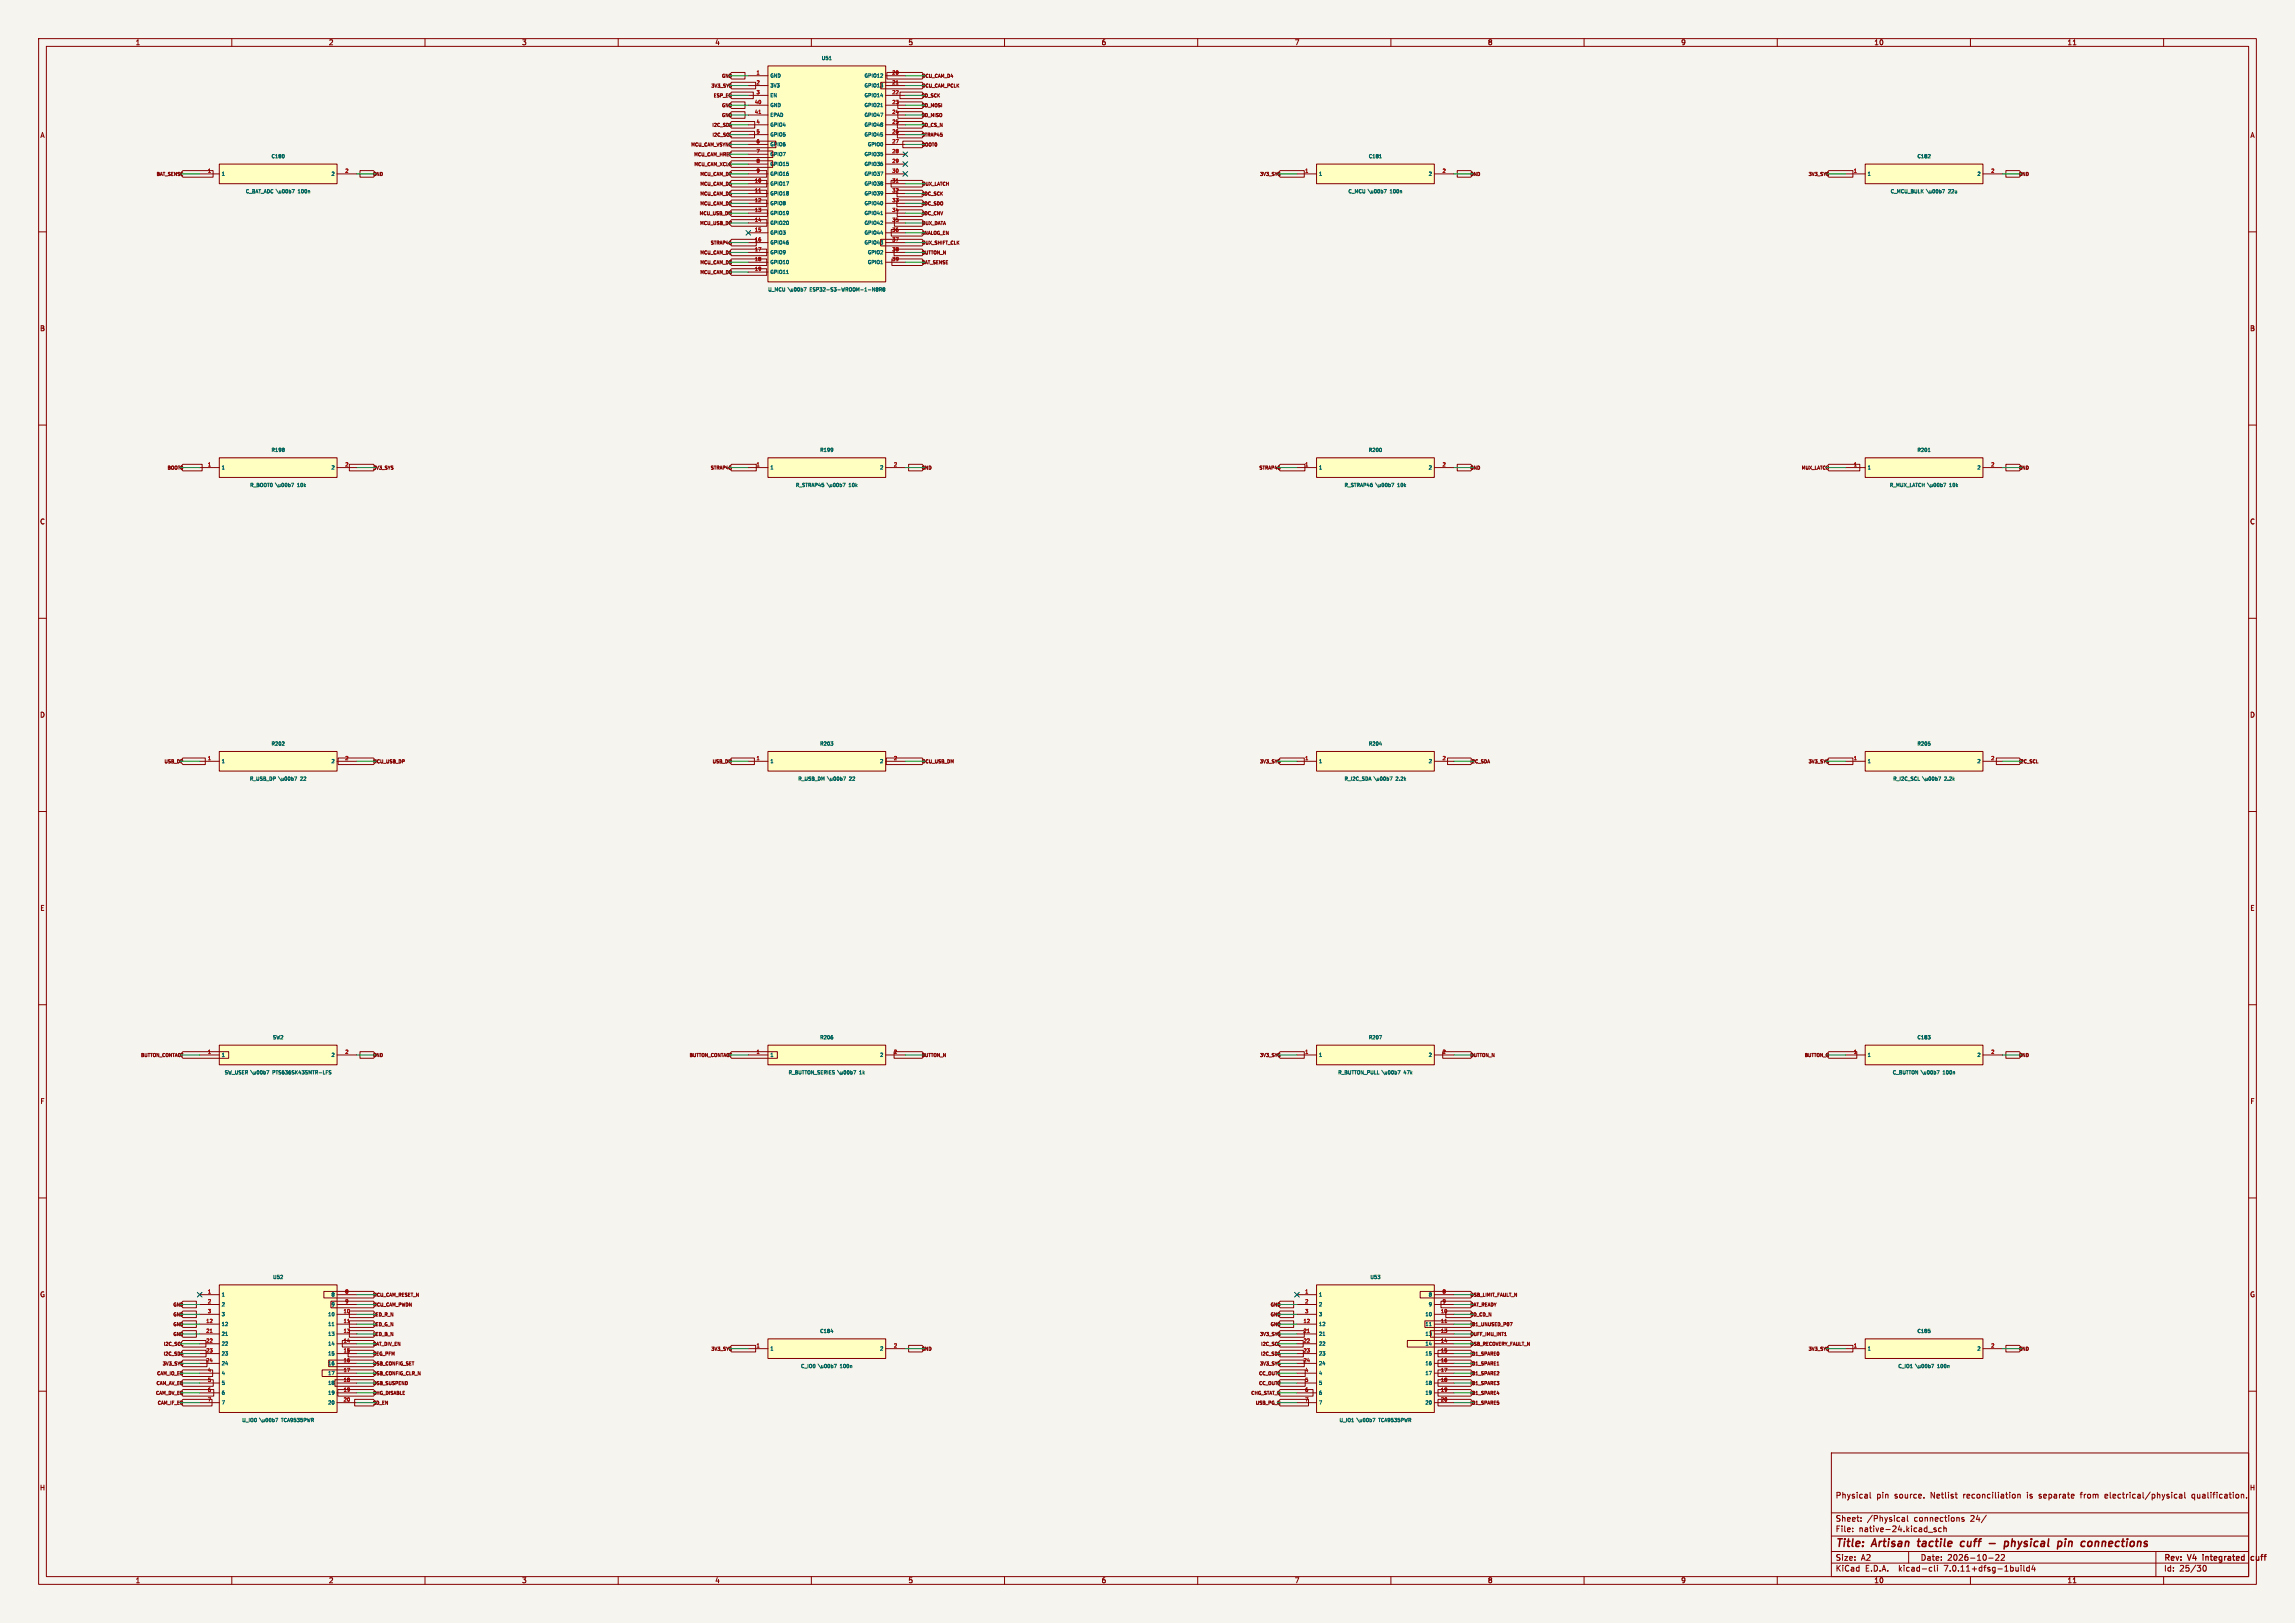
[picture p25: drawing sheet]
<svg xmlns="http://www.w3.org/2000/svg" width="594mm" height="420mm" viewBox="0 0 594 420" stroke-linecap="round" stroke-linejoin="round" font-family="sans-serif">
<defs><g id="words">
<g font-size="2.8" fill="#840000">
<text x="475" y="400.9">Title:</text>
<text x="484.7" y="400.9">Artisan</text>
<text x="497.3" y="400.9">tactile</text>
<text x="509.1" y="400.9">cuff</text>
<text x="517.3" y="400.9">-</text>
<text x="522.1" y="400.9">physical</text>
<text x="536.7" y="400.9">pin</text>
<text x="543.6" y="400.9">connections</text>
</g>
<g font-size="2.1" fill="#840000">
<text x="475" y="388">Physical</text>
<text x="485.7" y="388">pin</text>
<text x="490.4" y="388">source.</text>
<text x="499.8" y="388">Netlist</text>
<text x="508.4" y="388">reconciliation</text>
<text x="525.1" y="388">is</text>
<text x="528.3" y="388">separate</text>
<text x="539.2" y="388">from</text>
<text x="545.7" y="388">electrical/physical</text>
<text x="568.3" y="388">qualification.</text>
<text x="475" y="394">Sheet:</text>
<text x="483.2" y="394">/Physical</text>
<text x="495.5" y="394">connections</text>
<text x="510.2" y="394">24/</text>
<text x="475" y="396.7">File:</text>
<text x="481.1" y="396.7">native-24.kicad_sch</text>
<text x="475" y="406.9">KiCad</text>
<text x="475" y="404.1">Size:</text>
<text x="481.7" y="404.1">A2</text>
<text x="482.7" y="406.9">E.D.A.</text>
<text x="491.6" y="406.9">kicad-cli</text>
<text x="497" y="404.1">Date:</text>
<text x="503.5" y="406.9">7.0.11+dfsg-1build4</text>
<text x="504" y="404.1">2026-10-22</text>
<text x="560" y="404.3">Rev:</text>
<text x="560" y="406.9">Id:</text>
<text x="564.1" y="406.9">25/30</text>
<text x="566.4" y="404.3">V4</text>
<text x="570.8" y="404.3">integrated</text>
<text x="583.9" y="404.3">cuff</text>
</g>
<g font-size="1.8" fill="#840000">
<text x="35" y="11.9">1</text>
<text x="85" y="11.9">2</text>
<text x="135" y="11.9">3</text>
<text x="185" y="11.9">4</text>
<text x="235" y="11.9">5</text>
<text x="285" y="11.9">6</text>
<text x="335" y="11.9">7</text>
<text x="385" y="11.9">8</text>
<text x="435" y="11.9">9</text>
<text x="485" y="11.9">10</text>
<text x="535" y="11.9">11</text>
<text x="10.3" y="35.9">A</text>
<text x="582.3" y="35.9">A</text>
<text x="10.3" y="85.9">B</text>
<text x="582.3" y="85.9">B</text>
<text x="10.3" y="135.9">C</text>
<text x="582.3" y="135.9">C</text>
<text x="10.3" y="185.9">D</text>
<text x="582.3" y="185.9">D</text>
<text x="10.3" y="235.9">E</text>
<text x="582.3" y="235.9">E</text>
<text x="10.3" y="285.9">F</text>
<text x="582.3" y="285.9">F</text>
<text x="10.3" y="335.9">G</text>
<text x="582.3" y="335.9">G</text>
<text x="10.2" y="385.9">H</text>
<text x="582.2" y="385.9">H</text>
<text x="35" y="409.9">1</text>
<text x="85" y="409.9">2</text>
<text x="135" y="409.9">3</text>
<text x="185" y="409.9">4</text>
<text x="235" y="409.9">5</text>
<text x="285" y="409.9">6</text>
<text x="335" y="409.9">7</text>
<text x="385" y="409.9">8</text>
<text x="435" y="409.9">9</text>
<text x="485" y="409.9">10</text>
<text x="535" y="409.9">11</text>
</g>
<g font-size="1.3" fill="#006464">
<text x="212.5" y="15.7">U51</text>
<text x="199.3" y="20.3">GND</text>
<text x="199.3" y="22.8">3V3</text>
<text x="223.6" y="20.3">GPIO12</text>
<text x="223.6" y="22.8">GPIO13</text>
<text x="199.3" y="25.4">EN</text>
<text x="199.3" y="27.9">GND</text>
<text x="223.6" y="25.4">GPIO14</text>
<text x="223.6" y="27.9">GPIO21</text>
<text x="199.3" y="33">GPIO4</text>
<text x="199.3" y="30.4">EPAD</text>
<text x="199.3" y="35.5">GPIO5</text>
<text x="223.6" y="30.4">GPIO47</text>
<text x="223.6" y="33">GPIO48</text>
<text x="223.6" y="35.5">GPIO45</text>
<text x="70.1" y="41.1">C180</text>
<text x="199.3" y="38.1">GPIO6</text>
<text x="199.3" y="40.6">GPIO7</text>
<text x="223.6" y="40.6">GPIO35</text>
<text x="224.4" y="38.1">GPIO0</text>
<text x="354.1" y="41.1">C181</text>
<text x="496.1" y="41.1">C182</text>
<text x="57.3" y="45.7">1</text>
<text x="85.6" y="45.7">2</text>
<text x="199.3" y="43.1">GPIO15</text>
<text x="199.3" y="45.7">GPIO16</text>
<text x="223.6" y="43.1">GPIO36</text>
<text x="223.6" y="45.7">GPIO37</text>
<text x="341.3" y="45.7">1</text>
<text x="369.6" y="45.7">2</text>
<text x="483.3" y="45.7">1</text>
<text x="511.6" y="45.7">2</text>
<text x="63.5" y="50.2">C_BAT_ADC \u00b7</text>
<text x="77.4" y="50.2">100n</text>
<text x="199.3" y="48.2">GPIO17</text>
<text x="199.3" y="50.8">GPIO18</text>
<text x="199.3" y="53.3">GPIO8</text>
<text x="223.6" y="48.2">GPIO38</text>
<text x="223.6" y="50.8">GPIO39</text>
<text x="223.6" y="53.3">GPIO40</text>
<text x="348.9" y="50.2">C_MCU</text>
<text x="354.3" y="50.2">\u00b7</text>
<text x="360" y="50.2">100n</text>
<text x="489.2" y="50.2">C_MCU_BULK</text>
<text x="498.8" y="50.2">\u00b7</text>
<text x="504.5" y="50.2">22u</text>
<text x="199.3" y="55.8">GPIO19</text>
<text x="199.3" y="58.4">GPIO20</text>
<text x="223.6" y="55.8">GPIO41</text>
<text x="223.6" y="58.4">GPIO42</text>
<text x="199.3" y="60.9">GPIO3</text>
<text x="199.3" y="63.5">GPIO46</text>
<text x="199.3" y="66">GPIO9</text>
<text x="223.6" y="60.9">GPIO44</text>
<text x="223.6" y="63.5">GPIO43</text>
<text x="224.4" y="66">GPIO2</text>
<text x="199.3" y="68.5">GPIO10</text>
<text x="199.3" y="71.1">GPIO11</text>
<text x="224.4" y="68.5">GPIO1</text>
<text x="198.7" y="75.6">U_MCU</text>
<text x="204.1" y="75.6">\u00b7</text>
<text x="209.9" y="75.6">ESP32-S3-WROOM-1-N8R8</text>
<text x="70.1" y="117.1">R198</text>
<text x="212.1" y="117.1">R199</text>
<text x="354.1" y="117.1">R200</text>
<text x="496.1" y="117.1">R201</text>
<text x="57.3" y="121.7">1</text>
<text x="85.6" y="121.7">2</text>
<text x="199.3" y="121.7">1</text>
<text x="227.6" y="121.7">2</text>
<text x="341.3" y="121.7">1</text>
<text x="369.6" y="121.7">2</text>
<text x="483.3" y="121.7">1</text>
<text x="511.6" y="121.7">2</text>
<text x="64.6" y="126.2">R_BOOT0</text>
<text x="71.5" y="126.2">\u00b7</text>
<text x="77.2" y="126.2">10k</text>
<text x="205.8" y="126.2">R_STRAP45</text>
<text x="214.2" y="126.2">\u00b7</text>
<text x="220" y="126.2">10k</text>
<text x="347.8" y="126.2">R_STRAP46</text>
<text x="356.2" y="126.2">\u00b7</text>
<text x="362" y="126.2">10k</text>
<text x="489" y="126.2">R_MUX_LATCH</text>
<text x="499.1" y="126.2">\u00b7</text>
<text x="504.8" y="126.2">10k</text>
<text x="57.3" y="197.7">1</text>
<text x="70.1" y="193.1">R202</text>
<text x="85.6" y="197.7">2</text>
<text x="199.3" y="197.7">1</text>
<text x="212.1" y="193.1">R203</text>
<text x="227.6" y="197.7">2</text>
<text x="341.3" y="197.7">1</text>
<text x="354.1" y="193.1">R204</text>
<text x="369.6" y="197.7">2</text>
<text x="483.3" y="197.7">1</text>
<text x="496.1" y="193.1">R205</text>
<text x="511.6" y="197.7">2</text>
<text x="64.5" y="202.2">R_USB_DP</text>
<text x="72.3" y="202.2">\u00b7</text>
<text x="78" y="202.2">22</text>
<text x="206.5" y="202.2">R_USB_DM</text>
<text x="214.3" y="202.2">\u00b7</text>
<text x="220.1" y="202.2">22</text>
<text x="347.8" y="202.2">R_I2C_SDA</text>
<text x="355.8" y="202.2">\u00b7</text>
<text x="361.6" y="202.2">2.2k</text>
<text x="489.9" y="202.2">R_I2C_SCL</text>
<text x="497.8" y="202.2">\u00b7</text>
<text x="503.5" y="202.2">2.2k</text>
<text x="70.5" y="269.1">SW2</text>
<text x="212.1" y="269.1">R206</text>
<text x="354.1" y="269.1">R207</text>
<text x="496.1" y="269.1">C183</text>
<text x="57.3" y="273.7">1</text>
<text x="85.6" y="273.7">2</text>
<text x="199.3" y="273.7">1</text>
<text x="227.6" y="273.7">2</text>
<text x="341.3" y="273.7">1</text>
<text x="369.6" y="273.7">2</text>
<text x="483.3" y="273.7">1</text>
<text x="511.6" y="273.7">2</text>
<text x="58" y="278.2">SW_USER \u00b7</text>
<text x="70.8" y="278.2">PTS636SK43SMTR-LFS</text>
<text x="204" y="278.2">R_BUTTON_SERIES</text>
<text x="217" y="278.2">\u00b7</text>
<text x="222.7" y="278.2">1k</text>
<text x="346.2" y="278.2">R_BUTTON_PULL</text>
<text x="357.9" y="278.2">\u00b7</text>
<text x="363.6" y="278.2">47k</text>
<text x="489.7" y="278.2">C_BUTTON</text>
<text x="497.4" y="278.2">\u00b7</text>
<text x="503.2" y="278.2">100n</text>
<text x="57.3" y="335.7">1</text>
<text x="70.5" y="331.2">U52</text>
<text x="85.6" y="335.7">8</text>
<text x="341.3" y="335.7">1</text>
<text x="354.5" y="331.2">U53</text>
<text x="369.6" y="335.7">8</text>
<text x="57.3" y="338.2">2</text>
<text x="57.3" y="340.8">3</text>
<text x="84.7" y="340.8">10</text>
<text x="85.6" y="338.2">9</text>
<text x="341.3" y="338.2">2</text>
<text x="341.3" y="340.8">3</text>
<text x="368.7" y="340.8">10</text>
<text x="369.6" y="338.2">9</text>
<text x="57.3" y="343.3">12</text>
<text x="57.3" y="345.9">21</text>
<text x="84.7" y="343.3">11</text>
<text x="84.7" y="345.9">13</text>
<text x="212.1" y="345.1">C184</text>
<text x="341.3" y="343.3">12</text>
<text x="341.3" y="345.9">21</text>
<text x="368.7" y="343.3">11</text>
<text x="368.7" y="345.9">13</text>
<text x="496.1" y="345.1">C185</text>
<text x="57.3" y="348.4">22</text>
<text x="57.3" y="350.9">23</text>
<text x="57.3" y="353.5">24</text>
<text x="84.7" y="348.4">14</text>
<text x="84.7" y="350.9">15</text>
<text x="84.7" y="353.5">16</text>
<text x="199.3" y="349.7">1</text>
<text x="227.6" y="349.7">2</text>
<text x="341.3" y="348.4">22</text>
<text x="341.3" y="350.9">23</text>
<text x="341.3" y="353.5">24</text>
<text x="368.7" y="348.4">14</text>
<text x="368.7" y="350.9">15</text>
<text x="368.7" y="353.5">16</text>
<text x="483.3" y="349.7">1</text>
<text x="511.6" y="349.7">2</text>
<text x="57.3" y="356">4</text>
<text x="57.3" y="358.6">5</text>
<text x="84.7" y="356">17</text>
<text x="84.7" y="358.6">18</text>
<text x="207.2" y="354.2">C_IO0</text>
<text x="212" y="354.2">\u00b7</text>
<text x="217.7" y="354.2">100n</text>
<text x="341.3" y="356">4</text>
<text x="341.3" y="358.6">5</text>
<text x="368.7" y="356">17</text>
<text x="368.7" y="358.6">18</text>
<text x="491.2" y="354.2">C_IO1</text>
<text x="496" y="354.2">\u00b7</text>
<text x="501.7" y="354.2">100n</text>
<text x="57.3" y="361.1">6</text>
<text x="57.3" y="363.6">7</text>
<text x="84.7" y="361.1">19</text>
<text x="84.7" y="363.6">20</text>
<text x="341.3" y="361.1">6</text>
<text x="341.3" y="363.6">7</text>
<text x="368.7" y="361.1">19</text>
<text x="368.7" y="363.6">20</text>
<text x="62.5" y="368.2">U_IO0</text>
<text x="67.4" y="368.2">\u00b7</text>
<text x="73.1" y="368.2">TCA9535PWR</text>
<text x="346.5" y="368.2">U_IO1</text>
<text x="351.4" y="368.2">\u00b7</text>
<text x="357.1" y="368.2">TCA9535PWR</text>
</g>
<g font-size="1.3" fill="#a90000">
<text x="195.7" y="19.3">1</text>
<text x="195.7" y="21.9">2</text>
<text x="230.8" y="19.3">20</text>
<text x="230.8" y="21.9">21</text>
<text x="195.2" y="27">40</text>
<text x="195.2" y="29.5">41</text>
<text x="195.7" y="24.4">3</text>
<text x="230.8" y="24.4">22</text>
<text x="230.8" y="27">23</text>
<text x="230.8" y="29.5">24</text>
<text x="195.7" y="32">4</text>
<text x="195.7" y="34.6">5</text>
<text x="230.8" y="32">25</text>
<text x="230.8" y="34.6">26</text>
<text x="195.7" y="37.1">6</text>
<text x="195.7" y="39.7">7</text>
<text x="230.8" y="37.1">27</text>
<text x="230.8" y="39.7">28</text>
<text x="53.7" y="44.7">1</text>
<text x="89.2" y="44.7">2</text>
<text x="195.2" y="47.3">10</text>
<text x="195.7" y="42.2">8</text>
<text x="195.7" y="44.7">9</text>
<text x="230.8" y="42.2">29</text>
<text x="230.8" y="44.7">30</text>
<text x="230.8" y="47.3">31</text>
<text x="337.7" y="44.7">1</text>
<text x="373.2" y="44.7">2</text>
<text x="479.7" y="44.7">1</text>
<text x="515.2" y="44.7">2</text>
<text x="195.2" y="49.8">11</text>
<text x="195.2" y="52.4">12</text>
<text x="230.8" y="49.8">32</text>
<text x="230.8" y="52.4">33</text>
<text x="195.2" y="54.9">13</text>
<text x="195.2" y="57.4">14</text>
<text x="195.2" y="60">15</text>
<text x="230.8" y="54.9">34</text>
<text x="230.8" y="57.4">35</text>
<text x="230.8" y="60">36</text>
<text x="195.2" y="62.5">16</text>
<text x="195.2" y="65.1">17</text>
<text x="230.8" y="62.5">37</text>
<text x="230.8" y="65.1">38</text>
<text x="195.2" y="67.6">18</text>
<text x="195.2" y="70.1">19</text>
<text x="230.8" y="67.6">39</text>
<text x="53.7" y="120.7">1</text>
<text x="89.2" y="120.7">2</text>
<text x="195.7" y="120.7">1</text>
<text x="231.2" y="120.7">2</text>
<text x="337.7" y="120.7">1</text>
<text x="373.2" y="120.7">2</text>
<text x="479.7" y="120.7">1</text>
<text x="515.2" y="120.7">2</text>
<text x="53.7" y="196.7">1</text>
<text x="89.2" y="196.7">2</text>
<text x="195.7" y="196.7">1</text>
<text x="231.2" y="196.7">2</text>
<text x="337.7" y="196.7">1</text>
<text x="373.2" y="196.7">2</text>
<text x="479.7" y="196.7">1</text>
<text x="515.2" y="196.7">2</text>
<text x="53.7" y="272.7">1</text>
<text x="89.2" y="272.7">2</text>
<text x="195.7" y="272.7">1</text>
<text x="231.2" y="272.7">2</text>
<text x="337.7" y="272.7">1</text>
<text x="373.2" y="272.7">2</text>
<text x="479.7" y="272.7">1</text>
<text x="515.2" y="272.7">2</text>
<text x="53.7" y="334.8">1</text>
<text x="89.2" y="334.8">8</text>
<text x="337.7" y="334.8">1</text>
<text x="373.2" y="334.8">8</text>
<text x="53.7" y="337.3">2</text>
<text x="53.7" y="339.9">3</text>
<text x="88.8" y="339.9">10</text>
<text x="89.2" y="337.3">9</text>
<text x="337.7" y="337.3">2</text>
<text x="337.7" y="339.9">3</text>
<text x="372.8" y="339.9">10</text>
<text x="373.2" y="337.3">9</text>
<text x="53.2" y="342.4">12</text>
<text x="53.2" y="344.9">21</text>
<text x="53.2" y="347.5">22</text>
<text x="88.8" y="342.4">11</text>
<text x="88.8" y="344.9">13</text>
<text x="88.8" y="347.5">14</text>
<text x="337.2" y="342.4">12</text>
<text x="337.2" y="344.9">21</text>
<text x="337.2" y="347.5">22</text>
<text x="372.8" y="342.4">11</text>
<text x="372.8" y="344.9">13</text>
<text x="372.8" y="347.5">14</text>
<text x="53.2" y="350">23</text>
<text x="53.2" y="352.6">24</text>
<text x="88.8" y="350">15</text>
<text x="88.8" y="352.6">16</text>
<text x="195.7" y="348.7">1</text>
<text x="231.2" y="348.7">2</text>
<text x="337.2" y="350">23</text>
<text x="337.2" y="352.6">24</text>
<text x="372.8" y="350">15</text>
<text x="372.8" y="352.6">16</text>
<text x="479.7" y="348.7">1</text>
<text x="515.2" y="348.7">2</text>
<text x="53.7" y="355.1">4</text>
<text x="53.7" y="357.6">5</text>
<text x="88.8" y="355.1">17</text>
<text x="88.8" y="357.6">18</text>
<text x="337.7" y="355.1">4</text>
<text x="337.7" y="357.6">5</text>
<text x="372.8" y="355.1">17</text>
<text x="372.8" y="357.6">18</text>
<text x="53.7" y="360.2">6</text>
<text x="53.7" y="362.7">7</text>
<text x="88.8" y="360.2">19</text>
<text x="88.8" y="362.7">20</text>
<text x="337.7" y="360.2">6</text>
<text x="337.7" y="362.7">7</text>
<text x="372.8" y="360.2">19</text>
<text x="372.8" y="362.7">20</text>
</g>
<g font-size="1.2" fill="#840000">
<text x="183.9" y="22.9">3V3_SYS</text>
<text x="186.7" y="20.3">GND</text>
<text x="238.4" y="20.3">MCU_CAM_D4</text>
<text x="238.4" y="22.9">MCU_CAM_PCLK</text>
<text x="184.5" y="25.4">ESP_EN</text>
<text x="186.7" y="27.9">GND</text>
<text x="238.4" y="25.4">SD_SCK</text>
<text x="238.4" y="27.9">SD_MOSI</text>
<text x="184.2" y="33">I2C_SDA</text>
<text x="184.2" y="35.6">I2C_SCL</text>
<text x="186.7" y="30.5">GND</text>
<text x="238.4" y="35.6">STRAP45</text>
<text x="238.4" y="33">SD_CS_N</text>
<text x="238.4" y="30.5">SD_MISO</text>
<text x="178.7" y="38.1">MCU_CAM_VSYNC</text>
<text x="179.5" y="40.6">MCU_CAM_HREF</text>
<text x="238.4" y="38.1">BOOT0</text>
<text x="40.3" y="45.7">BAT_SENSE</text>
<text x="96.4" y="45.7">GND</text>
<text x="179.5" y="43.2">MCU_CAM_XCLK</text>
<text x="181.1" y="45.7">MCU_CAM_D7</text>
<text x="325.9" y="45.7">3V3_SYS</text>
<text x="380.4" y="45.7">GND</text>
<text x="467.9" y="45.7">3V3_SYS</text>
<text x="522.4" y="45.7">GND</text>
<text x="181.1" y="48.3">MCU_CAM_D6</text>
<text x="181.1" y="50.8">MCU_CAM_D5</text>
<text x="181.1" y="53.3">MCU_CAM_D2</text>
<text x="238.4" y="48.3">MUX_LATCH</text>
<text x="238.4" y="50.8">ADC_SCK</text>
<text x="238.4" y="53.3">ADC_SDO</text>
<text x="180.9" y="55.9">MCU_USB_DM</text>
<text x="181" y="58.4">MCU_USB_DP</text>
<text x="238.4" y="58.4">MUX_DATA</text>
<text x="238.4" y="55.9">ADC_CNV</text>
<text x="183.8" y="63.5">STRAP46</text>
<text x="238.4" y="61">ANALOG_EN</text>
<text x="238.4" y="63.5">MUX_SHIFT_CLK</text>
<text x="181.1" y="71.1">MCU_CAM_D0</text>
<text x="181.1" y="66">MCU_CAM_D1</text>
<text x="181.1" y="68.6">MCU_CAM_D3</text>
<text x="238.4" y="66">BUTTON_N</text>
<text x="238.4" y="68.6">BAT_SENSE</text>
<text x="43.2" y="121.7">BOOT0</text>
<text x="96.4" y="121.7">3V3_SYS</text>
<text x="183.8" y="121.7">STRAP45</text>
<text x="238.4" y="121.7">GND</text>
<text x="325.8" y="121.7">STRAP46</text>
<text x="380.4" y="121.7">GND</text>
<text x="466.1" y="121.7">MUX_LATCH</text>
<text x="522.4" y="121.7">GND</text>
<text x="42.4" y="197.7">USB_DP</text>
<text x="96.4" y="197.7">MCU_USB_DP</text>
<text x="184.3" y="197.7">USB_DM</text>
<text x="238.4" y="197.7">MCU_USB_DM</text>
<text x="325.9" y="197.7">3V3_SYS</text>
<text x="380.4" y="197.7">I2C_SDA</text>
<text x="467.9" y="197.7">3V3_SYS</text>
<text x="522.4" y="197.7">I2C_SCL</text>
<text x="36.3" y="273.7">BUTTON_CONTACT</text>
<text x="96.4" y="273.7">GND</text>
<text x="178.3" y="273.7">BUTTON_CONTACT</text>
<text x="238.4" y="273.7">BUTTON_N</text>
<text x="325.9" y="273.7">3V3_SYS</text>
<text x="380.4" y="273.7">BUTTON_N</text>
<text x="466.9" y="273.7">BUTTON_N</text>
<text x="522.4" y="273.7">GND</text>
<text x="96.4" y="335.7">MCU_CAM_RESET_N</text>
<text x="380.4" y="335.7">USB_LIMIT_FAULT_N</text>
<text x="44.7" y="340.8">GND</text>
<text x="44.7" y="338.3">GND</text>
<text x="96.4" y="338.3">MCU_CAM_PWDN</text>
<text x="96.4" y="340.8">LED_R_N</text>
<text x="328.7" y="338.3">GND</text>
<text x="328.7" y="340.8">GND</text>
<text x="380.4" y="338.3">BAT_READY</text>
<text x="380.4" y="340.8">SD_CD_N</text>
<text x="44.7" y="343.4">GND</text>
<text x="44.7" y="345.9">GND</text>
<text x="96.4" y="343.4">LED_G_N</text>
<text x="96.4" y="345.9">LED_B_N</text>
<text x="325.9" y="345.9">3V3_SYS</text>
<text x="328.7" y="343.4">GND</text>
<text x="380.4" y="345.9">CUFF_IMU_INT1</text>
<text x="380.4" y="343.4">IO1_UNUSED_P07</text>
<text x="41.9" y="353.5">3V3_SYS</text>
<text x="42.2" y="351">I2C_SDA</text>
<text x="42.2" y="348.4">I2C_SCL</text>
<text x="96.4" y="348.4">BAT_DIV_EN</text>
<text x="96.4" y="351">REG_PFM</text>
<text x="96.4" y="353.5">USB_CONFIG_SET</text>
<text x="183.9" y="349.7">3V3_SYS</text>
<text x="238.4" y="349.7">GND</text>
<text x="325.9" y="353.5">3V3_SYS</text>
<text x="326.2" y="351">I2C_SDA</text>
<text x="326.2" y="348.4">I2C_SCL</text>
<text x="380.4" y="348.4">USB_RECOVERY_FAULT_N</text>
<text x="380.4" y="351">IO1_SPARE0</text>
<text x="380.4" y="353.5">IO1_SPARE1</text>
<text x="467.9" y="349.7">3V3_SYS</text>
<text x="522.4" y="349.7">GND</text>
<text x="40.3" y="358.6">CAM_AV_EN</text>
<text x="40.5" y="356.1">CAM_IO_EN</text>
<text x="96.4" y="356.1">USB_CONFIG_CLR_N</text>
<text x="96.4" y="358.6">USB_SUSPEND</text>
<text x="325.7" y="356.1">CC_OUT1</text>
<text x="325.7" y="358.6">CC_OUT2</text>
<text x="380.4" y="356.1">IO1_SPARE2</text>
<text x="380.4" y="358.6">IO1_SPARE3</text>
<text x="40.2" y="361.1">CAM_DV_EN</text>
<text x="40.6" y="363.7">CAM_IF_EN</text>
<text x="96.4" y="361.1">CHG_DISABLE</text>
<text x="96.4" y="363.7">SD_EN</text>
<text x="323.7" y="361.1">CHG_STAT_N</text>
<text x="324.8" y="363.7">USB_PG_N</text>
<text x="380.4" y="361.1">IO1_SPARE4</text>
<text x="380.4" y="363.7">IO1_SPARE5</text>
</g>
</g></defs>
<path d="M0 0h594v420h-594z" fill="#f5f4ef" stroke="#f5f4ef" stroke-width=".26"/>
<g fill="none" stroke="#840000" stroke-width=".26">
<path d="M10 10h574v400h-574zM12 12h570v396h-570zM60 10v2M110 10v2M160 10v2M189.3 18.8h3.5v1.6h-3.5l-.7-.8zM193.7 19.6h5.1M198.8 17.1h30.4v55.8h-30.4zM210 10v2M229.2 19.6h5.1M229.5 18.8h9.2l.7 .8-.7 .8h-9.2zM260 10v2"/>
<path d="M310 10v2M360 10v2M410 10v2M460 10v2M510 10v2M536.6 11.6h.7M560 10v2M189.3 23.8h5.7v1.7h-5.7l-.7-.8zM189.3 21.3h6.3v1.7h-6.3l-.7-.9zM189.3 28.9h3.5v1.7h-3.5l-.7-.8zM189.3 31.5h6v1.6h-6l-.7-.8zM189.3 34h6v1.7h-6l-.7-.9z"/>
<path d="M189.3 39.1h10.7v1.7h-10.7l-.7-.9zM189.3 26.4h3.5v1.7h-3.5l-.7-.9zM189.3 36.5h11.5v1.7h-11.5l-.7-.8zM193.7 22.1h5.1M193.7 24.7h5.1M193.7 27.2h5.1M193.7 29.8h5.1M193.7 32.3h5.1M193.7 34.8h5.1M193.7 37.4h5.1M193.7 39.9h5.1M228 21.3h10.7l.7 .8-.7 .9h-10.7z"/>
<path d="M229.2 22.1h5.1M229.2 24.7h5.1M229.2 27.2h5.1M229.2 29.8h5.1M229.2 32.3h5.1M229.2 34.8h5.1M229.2 37.4h5.1M229.2 39.9h5.1M232.3 34h6.4l.7 .8-.7 .9h-6.4zM232.3 31.5h6.4l.7 .8-.7 .8h-6.4zM232.4 28.9h6.3l.7 .9-.7 .8h-6.3zM232.4 26.4h6.3l.7 .8-.7 .9h-6.3z"/>
<path d="M232.9 23.8h5.8l.7 .9-.7 .8h-5.8zM233.7 36.5h5l.7 .9-.7 .8h-5zM10 60h2M47.3 44.2h7.9v1.6h-7.9l-.7-.8zM51.7 45h5.1M56.8 42.5h30.4v5h-30.4zM87.2 45h5.1M93.2 44.2h3.5l.7 .8-.7 .8h-3.5zM189.3 44.2h9.2v1.6h-9.2l-.7-.8zM189.3 46.7h9.2v1.7h-9.2l-.7-.9zM189.3 41.6h10.7v1.7h-10.7l-.7-.8zM189.3 49.2h9.2v1.7h-9.2l-.7-.8z"/>
<path d="M189.3 51.8h9.2v1.7h-9.2l-.7-.9zM189.3 54.3h9.3v1.7h-9.3l-.7-.8zM189.3 56.9h9.2v1.6h-9.2l-.7-.8zM193.7 47.5h5.1M193.7 50.1h5.1M193.7 52.6h5.1M193.7 55.2h5.1M193.7 57.7h5.1M193.7 42.5h5.1M193.7 45h5.1M229.2 47.5h5.1M229.2 50.1h5.1"/>
<path d="M229.2 52.6h5.1M229.2 55.2h5.1M229.2 57.7h5.1M229.2 42.5h5.1M229.2 45h5.1M230.6 46.7h8.1l.7 .8-.7 .9h-8.1zM230.7 59.4h8l.7 .8-.7 .9h-8zM231.5 56.9h7.2l.7 .8-.7 .8h-7.2zM232.1 51.8h6.6l.7 .8-.7 .9h-6.6zM232.2 49.2h6.5l.7 .9-.7 .8h-6.5zM232.2 54.3h6.5l.7 .9-.7 .8h-6.5zM331.3 44.2h6.3v1.6h-6.3l-.7-.8z"/>
<path d="M335.7 45h5.1M340.8 42.5h30.4v5h-30.4zM371.2 45h5.1M377.2 44.2h3.5l.7 .8-.7 .8h-3.5zM473.3 44.2h6.3v1.6h-6.3l-.7-.8zM477.7 45h5.1M482.8 42.5h30.4v5h-30.4zM513.2 45h5.1M519.2 44.2h3.5l.7 .8-.7 .8h-3.5zM582 60h2M189.3 69.6h9.2v1.6h-9.2l-.7-.8zM189.3 61.9h6.4v1.7h-6.4l-.7-.8z"/>
<path d="M189.3 64.5h9.2v1.7h-9.2l-.7-.9zM189.3 67h9.2v1.7h-9.2l-.7-.8zM193.7 60.2h5.1M193.7 62.8h5.1M193.7 65.3h5.1M193.7 67.9h5.1M193.7 70.4h5.1M227.9 61.9h10.8l.7 .9-.7 .8h-10.8zM229.2 60.2h5.1M229.2 62.8h5.1M229.2 65.3h5.1M229.2 67.9h5.1"/>
<path d="M230.8 67h7.9l.7 .9-.7 .8h-7.9zM231.4 64.5h7.3l.7 .8-.7 .9h-7.3zM10 110h2M56.8 118.5h30.4v5h-30.4zM198.8 118.5h30.4v5h-30.4zM340.8 118.5h30.4v5h-30.4zM482.8 118.5h30.4v5h-30.4zM582 110h2M47.3 120.1h5v1.8h-5l-.7-.9zM51.7 121h5.1M87.2 121h5.1M90.4 120.1h6.3l.7 .9-.7 .9h-6.3z"/>
<path d="M189.3 120.1h6.4v1.8h-6.4l-.7-.9zM193.7 121h5.1M229.2 121h5.1M235.2 120.1h3.5l.7 .9-.7 .9h-3.5zM331.3 120.1h6.4v1.8h-6.4l-.7-.9zM335.7 121h5.1M371.2 121h5.1M377.2 120.1h3.5l.7 .9-.7 .9h-3.5zM473.3 120.1h8.1v1.8h-8.1l-.7-.9zM477.7 121h5.1M513.2 121h5.1M519.2 120.1h3.5l.7 .9-.7 .9h-3.5z"/>
<path d="M10 160h2M582 160h2M47.3 196.1h5.8v1.8h-5.8l-.7-.9zM51.7 197h5.1M56.8 194.5h30.4v5h-30.4zM87.2 197h5.1M87.5 196.1h9.2l.7 .9-.7 .9h-9.2zM189.3 196.1h6v1.8h-6l-.7-.9zM193.7 197h5.1M198.8 194.5h30.4v5h-30.4zM229.2 197h5.1M229.4 196.1h9.3l.7 .9-.7 .9h-9.3z"/>
<path d="M331.3 196.1h6.3v1.8h-6.3l-.7-.9zM335.7 197h5.1M340.8 194.5h30.4v5h-30.4zM371.2 197h5.1M374.7 196.1h6l.7 .9-.7 .9h-6zM473.3 196.1h6.3v1.8h-6.3l-.7-.9zM477.7 197h5.1M482.8 194.5h30.4v5h-30.4zM513.2 197h5.1M516.7 196.1h6l.7 .9-.7 .9h-6zM10 210h2M582 210h2"/>
<path d="M10 260h2M582 260h2M47.3 272.1h11.9v1.8h-11.9l-.7-.9zM51.7 273h5.1M56.8 270.5h30.4v5h-30.4zM87.2 273h5.1M93.2 272.1h3.5l.7 .9-.7 .9h-3.5zM189.3 272.1h11.9v1.8h-11.9l-.7-.9zM193.7 273h5.1M198.8 270.5h30.4v5h-30.4zM229.2 273h5.1M231.4 272.1h7.3l.7 .9-.7 .9h-7.3z"/>
<path d="M331.3 272.1h6.3v1.8h-6.3l-.7-.9zM335.7 273h5.1M340.8 270.5h30.4v5h-30.4zM371.2 273h5.1M373.4 272.1h7.3l.7 .9-.7 .9h-7.3zM473.3 272.1h7.3v1.8h-7.3l-.7-.9zM477.7 273h5.1M482.8 270.5h30.4v5h-30.4zM513.2 273h5.1M519.2 272.1h3.5l.7 .9-.7 .9h-3.5zM10 310h2M582 310h2"/>
<path d="M47.3 339.3h3.5v1.7h-3.5l-.7-.9zM47.3 336.7h3.5v1.7h-3.5l-.7-.8zM51.7 335h5.1M51.7 337.6h5.1M56.8 332.5h30.4v33h-30.4zM83.8 334.2h12.9l.7 .8-.7 .9h-12.9zM85.6 336.7h11.1l.7 .9-.7 .8h-11.1zM87.2 335h5.1M87.2 337.6h5.1M90.4 339.3h6.3l.7 .8-.7 .9h-6.3zM331.3 336.7h3.5v1.7h-3.5l-.7-.8zM331.3 339.3h3.5v1.7h-3.5l-.7-.9z"/>
<path d="M335.7 335h5.1M335.7 337.6h5.1M340.8 332.5h30.4v33h-30.4zM367.6 334.2h13.1l.7 .8-.7 .9h-13.1zM371.2 335h5.1M371.2 337.6h5.1M373 336.7h7.7l.7 .9-.7 .8h-7.7zM374.2 339.3h6.5l.7 .8-.7 .9h-6.5zM47.3 341.8h3.5v1.7h-3.5l-.7-.8zM47.3 344.3h3.5v1.7h-3.5l-.7-.8zM47.3 346.9h6v1.7h-6l-.7-.9zM47.3 349.4h6v1.7h-6l-.7-.8z"/>
<path d="M47.3 352h6.3v1.7h-6.3l-.7-.9zM47.3 354.5h7.7v1.7h-7.7l-.7-.8zM47.3 359.6h8v1.7h-8l-.7-.9zM47.3 357h7.9v1.7h-7.9l-.7-.8zM51.7 340.1h5.1M51.7 342.7h5.1M51.7 345.2h5.1M51.7 347.7h5.1M51.7 350.3h5.1M51.7 352.8h5.1M51.7 355.4h5.1M51.7 357.9h5.1"/>
<path d="M83.4 354.5h13.3l.7 .9-.7 .8h-13.3zM85.1 352h11.6l.7 .8-.7 .9h-11.6zM86.7 357h10l.7 .9-.7 .8h-10zM87.2 340.1h5.1M87.2 342.7h5.1M87.2 345.2h5.1M87.2 347.7h5.1M87.2 350.3h5.1M87.2 352.8h5.1M87.2 355.4h5.1M87.2 357.9h5.1M87.4 359.6h9.3l.7 .8-.7 .9h-9.3z"/>
<path d="M88.6 346.9h8.1l.7 .8-.7 .9h-8.1zM90.1 349.4h6.6l.7 .9-.7 .8h-6.6zM90.4 341.8h6.3l.7 .9-.7 .8h-6.3zM90.4 344.3h6.3l.7 .9-.7 .8h-6.3zM189.3 348.1h6.3v1.8h-6.3l-.7-.9zM193.7 349h5.1M198.8 346.5h30.4v5h-30.4zM229.2 349h5.1M235.2 348.1h3.5l.7 .9-.7 .9h-3.5zM331.3 354.5h6.5v1.7h-6.5l-.7-.8zM331.3 357h6.5v1.7h-6.5l-.7-.8zM331.3 359.6h8.5v1.7h-8.5l-.7-.9z"/>
<path d="M331.3 346.9h6v1.7h-6l-.7-.9zM331.3 344.3h6.3v1.7h-6.3l-.7-.8zM331.3 349.4h6v1.7h-6l-.7-.8zM331.3 341.8h3.5v1.7h-3.5l-.7-.8zM331.3 352h6.3v1.7h-6.3l-.7-.9zM335.7 340.1h5.1M335.7 342.7h5.1M335.7 345.2h5.1M335.7 347.7h5.1M335.7 350.3h5.1M335.7 352.8h5.1M335.7 355.4h5.1"/>
<path d="M335.7 357.9h5.1M364.3 346.9h16.4l.7 .8-.7 .9h-16.4zM368.8 341.8h11.9l.7 .9-.7 .8h-11.9zM370.3 344.3h10.4l.7 .9-.7 .8h-10.4zM371.2 340.1h5.1M371.2 342.7h5.1M371.2 345.2h5.1M371.2 347.7h5.1M371.2 350.3h5.1M371.2 352.8h5.1M371.2 355.4h5.1M371.2 357.9h5.1"/>
<path d="M372.2 349.4h8.5l.7 .9-.7 .8h-8.5zM372.2 352h8.5l.7 .8-.7 .9h-8.5zM372.2 354.5h8.5l.7 .9-.7 .8h-8.5zM372.2 357h8.5l.7 .9-.7 .8h-8.5zM372.2 359.6h8.5l.7 .8-.7 .9h-8.5zM387.5 353.3h.5M389.4 345.6h.5M390.8 342.2h.6l-.4 .9M473.3 348.1h6.3v1.8h-6.3l-.7-.9zM477.7 349h5.1M482.8 346.5h30.4v5h-30.4zM513.2 349h5.1"/>
<path d="M519.2 348.1h3.5l.7 .9-.7 .9h-3.5zM10 360h2M47.3 362.1h7.6v1.7h-7.6l-.7-.8zM51.7 360.4h5.1M51.7 363h5.1M87.2 360.4h5.1M87.2 363h5.1M91.8 362.1h4.9l.7 .9-.7 .8h-4.9zM331.3 362.1h7.4v1.7h-7.4l-.7-.8zM335.7 360.4h5.1M335.7 363h5.1M371.2 360.4h5.1"/>
<path d="M371.2 363h5.1M372.2 362.1h8.5l.7 .9-.7 .8h-8.5zM474 376h108v32h-108zM582 360h2M474 397.5h108M474 391.5h108M479.5 396.2v.2M479.5 395.4v.2M481.7 393.5v.2M481.7 392.7v.2M484 386.2v1.3l.2 .2M492.3 392.7h.6l.1 1"/>
<path d="M493 393l-.8 .3 .3 .4 .5-.1M493.7 392.2v1.3l.2 .2M498 387.5v.2M499.1 396.5h1.1M501.1 395.4h-.4l-.2 .2 .1 .2 .5 .1v.4h-.6M502.5 395.4h-.5l-.3 .3 .2 .6h.6M503.1 395.5l.6-.1v1M503.1 394.9v1.5M506 386.7h.6M506.3 387.6l.3 .1M508.3 392.7h-.3l-.3 .2 .1 .2 .5 .1v.4h-.6M514.1 392.1l-1.3 1.9"/>
<path d="M521.1 386.7l.5 .3-.1 .5-.4 .2M522.2 386.8l.6-.1 .1 1M522.2 386.7v1M538.4 386.7h.6M545.3 386.7l-.5 .2 .1 .7 .4 .1M545.5 387l-.7 .2M563.5 386.7h-.5l-.3 .3 .2 .6h.6M564.1 386.7h.6v1M564.7 387l-.7 .3 .2 .4 .5-.1M565.5 386.2v1.3l.2 .2M567.9 386.7l-.6 .3 .1 .5 .5 .2M580.3 386.7l.4 .2v.8"/>
<path d="M581.5 387.5v.2M60 408v2M110 408v2M160 408v2M210 408v2M260 408v2M310 408v2M360 408v2M410 408v2M460 408v2M474 404.5h108M474 401.5h108"/>
<path d="M494 401.5v3M499.6 405.6h.4M500 406.5l-.4 .1M500.7 405.1v1.3l.2 .2M501.5 405.1v.1M501.5 405.6v1M510 408v2M514.7 403.2h1.2M516.5 402.4l.6-.1 .3 .4-.9 1.1h.9M518 402.4l.5-.1 .3 .4-.9 1.1h.9M523.1 405.1v.1M523.1 405.6v1"/>
<path d="M523.8 405.1v1.3l.2 .2M525.2 405.6h-.4l-.3 .3 .2 .6h.5M525.2 405.1v1.5M526.2 405l-.3 1.1h.9M526.6 405.6v1M536.6 409.6h.7M558 401.5v6.5M560 408v2M570.3 405.2a.72 .72 0 0 0-.2 .8 .72 .72 0 0 0 .7 .5l.2-.5v-.6"/>
</g>
<path d="M570.2 402.3v.1M570.2 402.8v1M583.3 402.8h-.4l-.3 .3 .2 .6h.5" fill="none" stroke="#840000" stroke-width=".3"/>
<g fill="none" stroke="#840000" stroke-width=".4">
<path d="M496.3 398.9h.7M496.6 398.2l-.2 1.7 .3 .3M508.5 399h-.8l-.3 .8 .3 .4 .6-.1M514.9 399.4h1.5M518.9 399l.6-.1 .4 .3-.2 .8-.7 .2M518.9 398.9l-.2 2M520.8 398.2l-.2 2M521.3 398.9l-.6 .2M534.6 398.9l-.2 1.3M534.6 398.2v.2M535.5 398.9l-.1 1.3M535.8 398.9l-.3 .2"/>
<path d="M542.4 398.9l-.2 1.3M542.9 398.9l-.5 .2"/>
</g>
<g fill="#ffffc2" stroke="#ffffc2" stroke-width=".26">
<path d="M56.8 270.5h30.4v5h-30.4z"/>
<path d="M482.8 270.5h30.4v5h-30.4z"/>
<path d="M56.8 194.5h30.4v5h-30.4z"/>
<path d="M482.8 194.5h30.4v5h-30.4z"/>
<path d="M340.8 194.5h30.4v5h-30.4z"/>
<path d="M340.8 118.5h30.4v5h-30.4z"/>
<path d="M198.8 270.5h30.4v5h-30.4z"/>
<path d="M56.8 332.5h30.4v33h-30.4z"/>
<path d="M340.8 270.5h30.4v5h-30.4z"/>
<path d="M198.8 194.5h30.4v5h-30.4z"/>
<path d="M340.8 332.5h30.4v33h-30.4z"/>
<path d="M198.8 17.1h30.4v55.8h-30.4z"/>
<path d="M340.8 42.5h30.4v5h-30.4z"/>
<path d="M482.8 118.5h30.4v5h-30.4z"/>
<path d="M198.8 346.5h30.4v5h-30.4z"/>
<path d="M56.8 118.5h30.4v5h-30.4z"/>
<path d="M482.8 346.5h30.4v5h-30.4z"/>
<path d="M482.8 42.5h30.4v5h-30.4z"/>
<path d="M198.8 118.5h30.4v5h-30.4z"/>
<path d="M56.8 42.5h30.4v5h-30.4z"/>
</g>
<g fill="none" stroke="#006464" stroke-width=".26">
<path d="M214.6 15.5h.6M227.9 29.3h.6l-.4 .9M227.9 24.8h.6M227.9 27.6h.6M73.5 40.1v.7M75.6 49h.6l-.4 .9M227.9 44.5h.6l-.4 .9M227.9 55.6h.6M357.1 40.9h.5M358.2 49h.6l-.4 .9M499.5 40v.4l-.5 .5h.6M502.7 49h.6l-.4 .9"/>
<path d="M203.6 70.8h.5M208.1 74.4h.6l-.4 .9M226.9 74.8l-.1-.1 .1-.3 .4 .2-.2 .2M226.9 74.8l-.1 .2 .1 .3 .4-.1-.2-.4M226.9 74.8h.2M227.9 74.9l.3 .4M227.9 60.3h.6M227.9 68.3h.6M228.1 74.9h-.5M228.1 74.8v-.3l-.5-.1v.9M228.1 74.8v.1M228.7 74.8l-.2-.1 .2-.3 .3 .2-.2 .2"/>
<path d="M228.7 74.8h.1M228.7 74.8l-.2 .2 .2 .3 .3-.1-.2-.4M73.5 116v.3M73.5 116.4h.1M73.5 116.4v.4M73.5 116.8h.1M215.5 116l-.1 .8M215.6 116.4l-.1 .1M357.5 116.1v.7M499 116.9h.6M75.4 125h.6l-.4 .9M218.2 125h.6l-.4 .9"/>
<path d="M360.2 125h.6l-.4 .9M503 125h.6l-.4 .9M73.5 192v.4l-.5 .5h.6M215 192h.6l-.3 .3M215.5 192.4v.4M357.1 192.6h.5M499.1 192h.4M499.5 192.4v.4M76.2 201h.6l-.4 .9M218.3 201h.6l-.4 .9M359.7 201h.6l-.4 .9M501.7 201h.6l-.4 .9"/>
<path d="M69 277h.6l-.4 .9M85.6 277.6h.1M85.6 277.6v.3h-.4M85.7 277.1l-.5 .1 .4 .4M215.5 268.4v.4M220.9 277h.6l-.4 .9M357 268h.6l-.4 .9M361.8 277h.6l-.4 .9M499 268h.6l-.3 .3M499.5 268.4v.4M501.3 277h.6l-.4 .9M58.4 345.6h.5"/>
<path d="M85.9 343.1h.6M215.1 344.6h.5M215.9 353h.6l-.4 .9M342.4 345.6h.5M369.9 343.1h.6M499.1 344h.4M499.5 344.4v.4M499.9 353h.6l-.4 .9M71.3 367h.6l-.4 .9M349.8 367.9h.6M355.3 367h.6l-.4 .9"/>
</g>
<path d="M196.4 29.4h.5M232 21.8h.5M196.4 49.7h.5M232 47.2h.5M54.4 344.8h.5M90 342.3h.5M338.4 344.8h.5M374 342.3h.5" fill="none" stroke="#a90000" stroke-width=".26"/>
<g fill="none" stroke="#009600" stroke-width=".26">
<path d="M188.6 19.6h5.1M234.3 19.6h5.1M188.6 32.3h5.1M188.6 34.8h5.1M188.6 37.4h5.1M188.6 27.2h5.1M188.6 24.7h5.1M188.6 22.1h5.1M188.6 29.8h5.1M188.6 39.9h5.1M234.3 32.3h5.1M234.3 34.8h5.1"/>
<path d="M234.3 37.4h5.1M234.3 27.2h5.1M234.3 24.7h5.1M234.3 22.1h5.1M234.3 29.8h5.1M46.6 45h5.1M92.3 45h5.1M188.6 55.2h5.1M188.6 45h5.1M188.6 52.6h5.1M188.6 50.1h5.1M188.6 47.5h5.1"/>
<path d="M188.6 57.7h5.1M188.6 42.5h5.1M234.3 55.2h5.1M234.3 52.6h5.1M234.3 50.1h5.1M234.3 47.5h5.1M234.3 57.7h5.1M330.6 45h5.1M376.3 45h5.1M472.6 45h5.1M518.3 45h5.1M188.6 70.4h5.1"/>
<path d="M188.6 65.3h5.1M188.6 67.9h5.1M188.6 62.8h5.1M234.3 65.3h5.1M234.3 67.9h5.1M234.3 62.8h5.1M234.3 60.2h5.1M46.6 121h5.1M92.3 121h5.1M188.6 121h5.1M234.3 121h5.1M330.6 121h5.1"/>
<path d="M376.3 121h5.1M472.6 121h5.1M518.3 121h5.1M46.6 197h5.1M92.3 197h5.1M188.6 197h5.1M234.3 197h5.1M330.6 197h5.1M376.3 197h5.1M472.6 197h5.1M518.3 197h5.1M46.6 273h5.1"/>
<path d="M92.3 273h5.1M188.6 273h5.1M234.3 273h5.1M330.6 273h5.1M376.3 273h5.1M472.6 273h5.1M518.3 273h5.1M46.6 337.6h5.1M92.3 337.6h5.1M92.3 335h5.1M330.6 337.6h5.1M376.3 337.6h5.1"/>
<path d="M376.3 335h5.1M46.6 352.8h5.1M46.6 340.1h5.1M46.6 342.7h5.1M46.6 345.2h5.1M46.6 347.7h5.1M46.6 350.3h5.1M46.6 355.4h5.1M46.6 357.9h5.1M92.3 352.8h5.1M92.3 340.1h5.1M92.3 342.7h5.1"/>
<path d="M92.3 345.2h5.1M92.3 347.7h5.1M92.3 350.3h5.1M92.3 355.4h5.1M92.3 357.9h5.1M188.6 349h5.1M234.3 349h5.1M330.6 352.8h5.1M330.6 340.1h5.1M330.6 342.7h5.1M330.6 345.2h5.1M330.6 347.7h5.1"/>
<path d="M330.6 350.3h5.1M330.6 355.4h5.1M330.6 357.9h5.1M376.3 352.8h5.1M376.3 340.1h5.1M376.3 342.7h5.1M376.3 345.2h5.1M376.3 347.7h5.1M376.3 350.3h5.1M376.3 355.4h5.1M376.3 357.9h5.1M472.6 349h5.1"/>
<path d="M518.3 349h5.1M46.6 360.4h5.1M46.6 363h5.1M92.3 360.4h5.1M92.3 363h5.1M330.6 360.4h5.1M330.6 363h5.1M376.3 360.4h5.1M376.3 363h5.1"/>
</g>
<path d="M233.7 39.3l1.2 1.2M234.9 39.3l-1.2 1.2M193.1 59.6l1.2 1.3M194.3 59.6l-1.2 1.3M233.7 41.9l1.2 1.2M233.7 44.4l1.2 1.2M234.9 41.9l-1.2 1.2M234.9 44.4l-1.2 1.2M51.1 334.4l1.2 1.2M52.3 334.4l-1.2 1.2M335.1 334.4l1.2 1.2M336.3 334.4l-1.2 1.2" fill="none" stroke="#000084" stroke-width=".26"/>
<use href="#words"/>
</svg>
